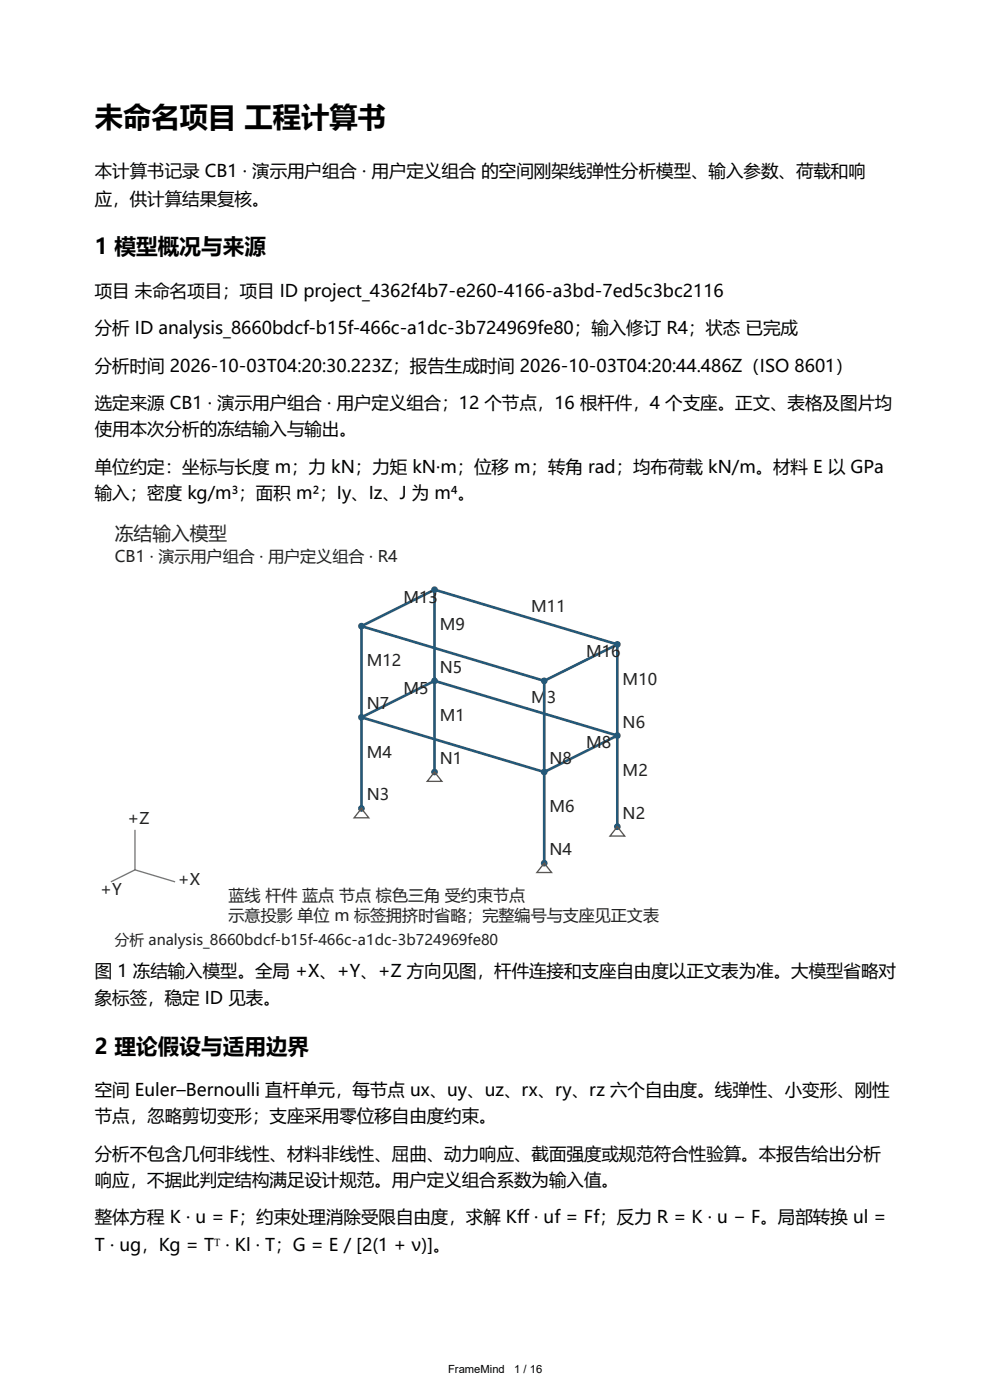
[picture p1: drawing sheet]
<svg xmlns="http://www.w3.org/2000/svg" width="210mm" height="297mm" viewBox="0 0 210 297" stroke-linecap="round" stroke-linejoin="round" font-family="sans-serif">
<defs><g id="words">
<text font-size="6" x="20.1" y="27">未命名项目 工程计算书</text>
<g font-size="4.6">
<text x="20.1" y="54">1 模型概况与来源</text>
<text x="20.1" y="223.6">2 理论假设与适用边界</text>
</g>
<text font-size="4" fill="#222" x="24.4" y="114.5">冻结输入模型</text>
<g font-size="3.7">
<text x="20.1" y="37.6">本计算书记录 CB1 · 演示用户组合 · 用户定义组合 的空间刚架线弹性分析模型、输入参数、荷载和响</text>
<text x="20.1" y="43.4">应，供计算结果复核。</text>
<text x="20.1" y="63">项目 未命名项目；项目 ID project_4362f4b7-e260-4166-a3bd-7ed5c3bc2116</text>
<text x="20.1" y="70.9">分析 ID analysis_8660bdcf-b15f-466c-a1dc-3b724969fe80；输入修订 R4；状态 已完成</text>
<text x="20.1" y="78.8">分析时间 2026-10-03T04:20:30.223Z；报告生成时间 2026-10-03T04:20:44.486Z（ISO 8601）</text>
<text x="20.1" y="86.8">选定来源 CB1 · 演示用户组合 · 用户定义组合；12 个节点，16 根杆件，4 个支座。正文、表格及图片均</text>
<text x="20.1" y="92.3">使用本次分析的冻结输入与输出。</text>
<text x="20.1" y="100.3">单位约定：坐标与长度 m；力 kN；力矩 kN·m；位移 m；转角 rad；均布荷载 kN/m。材料 E 以 GPa</text>
<text x="20.1" y="105.8">输入；密度 kg/m³；面积 m²；Iy、Iz、J 为 m⁴。</text>
<text x="20.1" y="207.2">图 1 冻结输入模型。全局 +X、+Y、+Z 方向见图，杆件连接和支座自由度以正文表为准。大模型省略对</text>
<text x="20.1" y="213">象标签，稳定 ID 见表。</text>
<text x="20.1" y="232.6">空间 Euler–Bernoulli 直杆单元，每节点 ux、uy、uz、rx、ry、rz 六个自由度。线弹性、小变形、刚性</text>
<text x="20.1" y="238.1">节点，忽略剪切变形；支座采用零位移自由度约束。</text>
<text x="20.1" y="246.1">分析不包含几何非线性、材料非线性、屈曲、动力响应、截面强度或规范符合性验算。本报告给出分析</text>
<text x="20.1" y="251.6">响应，不据此判定结构满足设计规范。用户定义组合系数为输入值。</text>
<text x="20.1" y="259.6">整体方程 K · u = F；约束处理消除受限自由度，求解 Kff · uf = Ff；反力 R = K · u − F。局部转换 ul =</text>
<text x="20.1" y="265.4">T · ug，Kg = Tᵀ · Kl · T；G = E / [2(1 + ν)]。</text>
</g>
<g font-size="3.4" fill="#222">
<text x="24.4" y="119.2">CB1 · 演示用户组合 · 用户定义组合 · R4</text>
<text x="85.5" y="127.8">M13</text>
<text x="112.6" y="129.8">M11</text>
<text x="93.3" y="133.6">M9</text>
<text x="77.8" y="141.4">M12</text>
<text x="93.3" y="142.7">N5</text>
<text x="124.3" y="139.4">M16</text>
<text x="85.5" y="147.2">M5</text>
<text x="112.6" y="149.1">M</text>
<text x="116" y="149.1">3</text>
<text x="132" y="145.2">M10</text>
<text x="77.8" y="150.5">N7</text>
<text x="93.3" y="153">M1</text>
<text x="132" y="154.3">N6</text>
<text x="77.8" y="160.7">M4</text>
<text x="124.3" y="158.8">M8</text>
<text x="93.3" y="162.1">N1</text>
<text x="116.5" y="162.1">N8</text>
<text x="132" y="164.6">M2</text>
<text x="77.8" y="169.8">N3</text>
<text x="116.5" y="172.3">M6</text>
<text x="132" y="173.7">N2</text>
<text x="27.1" y="174.8">+Z</text>
<text x="116.5" y="181.4">N4</text>
<text x="21.2" y="189.8">+Y</text>
<text x="37.7" y="187.8">+X</text>
<text x="48.5" y="191.2">蓝线 杆件 蓝点 节点 棕色三角 受约束节点</text>
<text x="48.5" y="195.4">示意投影 单位 m 标签拥挤时省略；完整编号与支座见正文表</text>
</g>
<text font-size="3.1" fill="#222" x="24.4" y="200.5">分析 analysis_8660bdcf-b15f-466c-a1dc-3b724969fe80</text>
<g font-size="2.4">
<text x="95" y="291.3">FrameMind</text>
<text x="109" y="291.3">1 / 16</text>
</g>
</g></defs>
<path d="M76.6 132.8v38.7M76.6 132.8l38.8 11.6M92.1 125.1v38.7M92.1 125.1l38.8 11.6M92.1 125.1l-15.5 7.7M130.9 136.7v38.7M130.9 136.7l-15.5 7.7M76.6 152.2l15.5-7.8 38.8 11.6-15.5 7.8zM115.4 144.4v38.7" fill="none" stroke="#245979" stroke-width=".57"/>
<circle cx="92.1" cy="163.8" r=".71" fill="#245979"/>
<path d="M92.1 163.8l1.6 2h-3.1z" fill="none" stroke="#85572b" stroke-width=".28"/>
<circle cx="130.9" cy="175.4" r=".71" fill="#245979"/>
<path d="M130.9 175.4l1.5 2h-3.1z" fill="none" stroke="#85572b" stroke-width=".28"/>
<circle cx="76.6" cy="171.5" r=".71" fill="#245979"/>
<path d="M76.6 171.5l1.6 2h-3.1z" fill="none" stroke="#85572b" stroke-width=".28"/>
<circle cx="115.4" cy="183.1" r=".71" fill="#245979"/>
<path d="M115.4 183.1l1.5 2h-3.1z" fill="none" stroke="#85572b" stroke-width=".28"/>
<g fill="#245979">
<circle cx="92.1" cy="144.4" r=".71"/>
<circle cx="130.9" cy="156" r=".71"/>
<circle cx="76.6" cy="152.2" r=".71"/>
<circle cx="115.4" cy="163.8" r=".71"/>
<circle cx="92.1" cy="125.1" r=".71"/>
<circle cx="130.9" cy="136.7" r=".71"/>
<circle cx="76.6" cy="132.8" r=".71"/>
<circle cx="115.4" cy="144.4" r=".71"/>
</g>
<path d="M28.6 176v8.5M28.6 184.5l8.5 2.6M28.6 184.5l-5.1 2.6" fill="none" stroke="#777" stroke-width=".28"/>
<use href="#words"/>
</svg>
